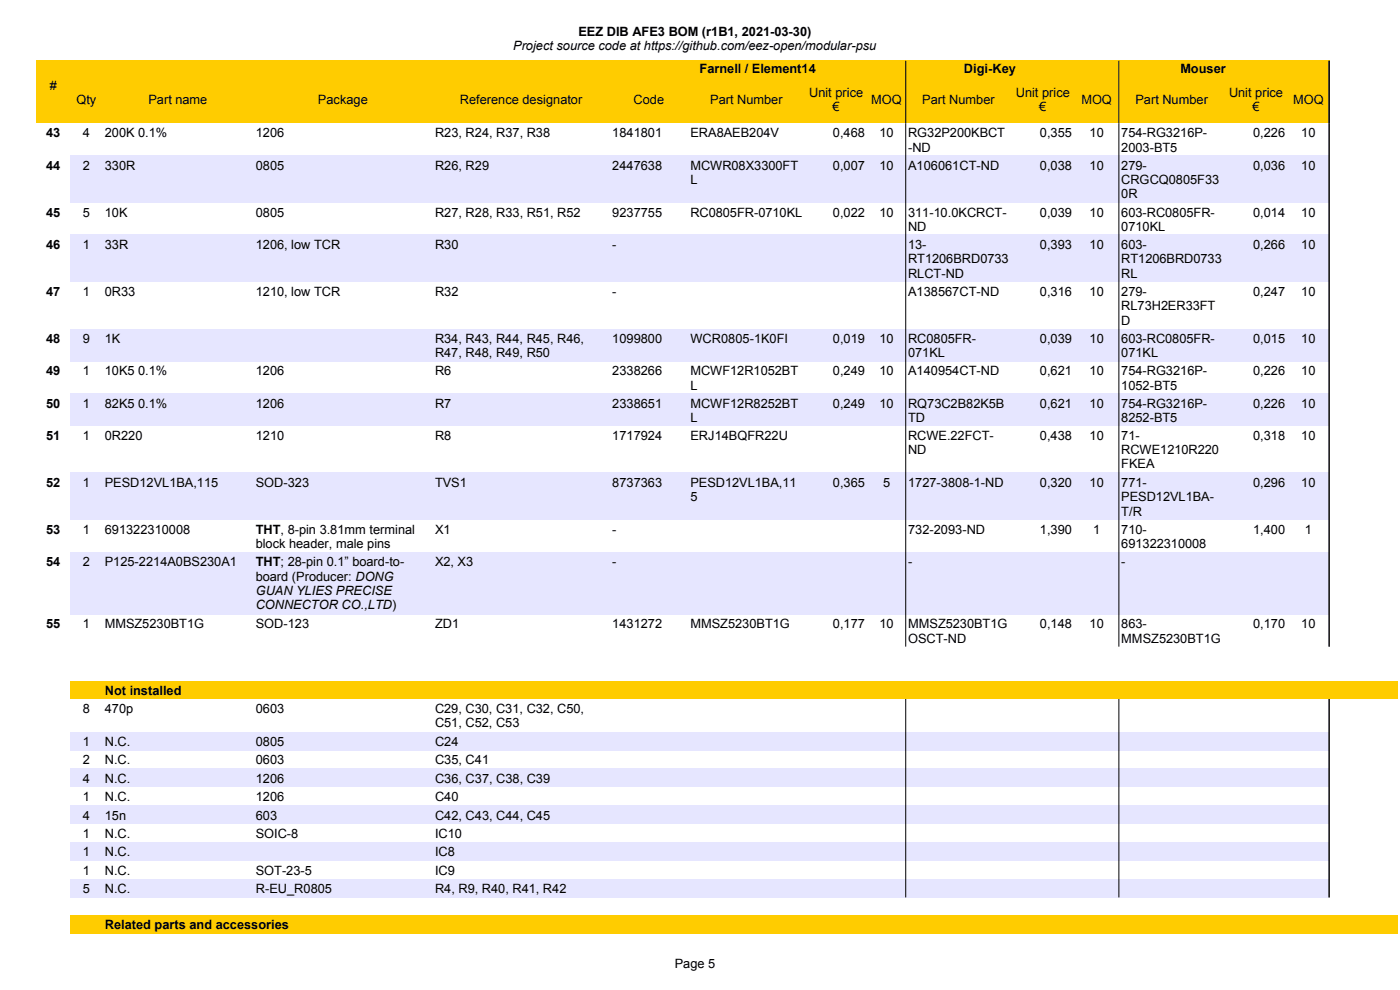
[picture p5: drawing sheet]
<svg xmlns="http://www.w3.org/2000/svg" width="297mm" height="210mm" viewBox="0 0 297 210" stroke-linecap="round" stroke-linejoin="round" font-family="sans-serif">
<defs><g id="words">
<g font-size="2.7">
<text x="108.9" y="10.6">Project source code at https://github.com/eez-open/modular-psu</text>
<text x="122.7" y="7.5">EEZ DIB AFE3 BOM (r1B1, 2021-03-30)</text>
<text x="148.4" y="15.4">Farnell / Element14</text>
<text x="204.5" y="15.4">Digi-Key</text>
<text x="250.4" y="15.4">Mouser</text>
<text x="10.5" y="19">#</text>
<text x="16.2" y="22.1">Qty</text>
<text x="31.5" y="22.1">Part name</text>
<text x="67.5" y="22.1">Package</text>
<text x="97.5" y="22.1">Reference designator</text>
<text x="134.4" y="22.1">Code</text>
<text x="150.7" y="22.1">Part Number</text>
<text x="171.7" y="20.5">Unit price</text>
<text x="176.6" y="23.6">€</text>
<text x="184.8" y="22.1">MOQ</text>
<text x="195.6" y="22.1">Part Number</text>
<text x="215.5" y="20.5">Unit price</text>
<text x="220.5" y="23.6">€</text>
<text x="229.4" y="22.1">MOQ</text>
<text x="240.9" y="22.1">Part Number</text>
<text x="260.7" y="20.5">Unit price</text>
<text x="265.7" y="23.6">€</text>
<text x="274.3" y="22.1">MOQ</text>
<text x="9.8" y="29.1">43</text>
<text x="17.6" y="29.1">4</text>
<text x="22.2" y="29.1">200K 0.1%</text>
<text x="54.3" y="29.1">1206</text>
<text x="92.3" y="29.1">R23, R24, R37, R38</text>
<text x="129.9" y="29.1">1841801</text>
<text x="146.5" y="29.1">ERA8AEB204V</text>
<text x="176.7" y="29.1">0,468</text>
<text x="186.5" y="29.1">10</text>
<text x="192.7" y="29.1">RG32P200KBCT</text>
<text x="220.6" y="29.1">0,355</text>
<text x="231.1" y="29.1">10</text>
<text x="237.9" y="29.1">754-RG3216P-</text>
<text x="265.9" y="29.1">0,226</text>
<text x="276.1" y="29.1">10</text>
<text x="9.8" y="36">44</text>
<text x="17.6" y="36">2</text>
<text x="22.2" y="36">330R</text>
<text x="54.3" y="36">0805</text>
<text x="92.3" y="36">R26, R29</text>
<text x="129.9" y="36">2447638</text>
<text x="146.5" y="36">MCWR08X3300FT</text>
<text x="176.7" y="36">0,007</text>
<text x="186.5" y="36">10</text>
<text x="192.7" y="36">A106061CT-ND</text>
<text x="192.7" y="32.2">-ND</text>
<text x="220.6" y="36">0,038</text>
<text x="231.1" y="36">10</text>
<text x="237.9" y="32.2">2003-BT5</text>
<text x="237.9" y="36">279-</text>
<text x="265.9" y="36">0,036</text>
<text x="276.1" y="36">10</text>
<text x="146.5" y="39">L</text>
<text x="237.9" y="39">CRGCQ0805F33</text>
<text x="9.8" y="46">45</text>
<text x="17.6" y="46">5</text>
<text x="22.2" y="46">10K</text>
<text x="54.3" y="46">0805</text>
<text x="92.3" y="46">R27, R28, R33, R51, R52</text>
<text x="129.9" y="46">9237755</text>
<text x="146.5" y="46">RC0805FR-0710KL</text>
<text x="176.7" y="46">0,022</text>
<text x="186.5" y="46">10</text>
<text x="192.7" y="46">311-10.0KCRCT-</text>
<text x="220.6" y="46">0,039</text>
<text x="231.1" y="46">10</text>
<text x="237.9" y="42">0R</text>
<text x="237.9" y="46">603-RC0805FR-</text>
<text x="265.9" y="46">0,014</text>
<text x="276.1" y="46">10</text>
<text x="9.8" y="52.8">46</text>
<text x="17.6" y="52.8">1</text>
<text x="22.2" y="52.8">33R</text>
<text x="54.3" y="52.8">1206, low TCR</text>
<text x="92.3" y="52.8">R30</text>
<text x="129.9" y="52.8">-</text>
<text x="192.7" y="49">ND</text>
<text x="192.7" y="52.8">13-</text>
<text x="220.6" y="52.8">0,393</text>
<text x="231.1" y="52.8">10</text>
<text x="237.9" y="49">0710KL</text>
<text x="237.9" y="52.8">603-</text>
<text x="265.9" y="52.8">0,266</text>
<text x="276.1" y="52.8">10</text>
<text x="192.7" y="55.8">RT1206BRD0733</text>
<text x="192.7" y="58.9">RLCT-ND</text>
<text x="237.9" y="55.8">RT1206BRD0733</text>
<text x="237.9" y="58.9">RL</text>
<text x="9.8" y="62.8">47</text>
<text x="17.6" y="62.8">1</text>
<text x="22.2" y="62.8">0R33</text>
<text x="54.3" y="62.8">1210, low TCR</text>
<text x="92.3" y="62.8">R32</text>
<text x="129.9" y="62.8">-</text>
<text x="192.7" y="62.8">A138567CT-ND</text>
<text x="220.6" y="62.8">0,316</text>
<text x="231.1" y="62.8">10</text>
<text x="237.9" y="62.8">279-</text>
<text x="237.9" y="65.8">RL73H2ER33FT</text>
<text x="265.9" y="62.8">0,247</text>
<text x="276.1" y="62.8">10</text>
<text x="237.9" y="68.9">D</text>
<text x="9.8" y="72.8">48</text>
<text x="17.6" y="72.8">9</text>
<text x="22.2" y="72.8">1K</text>
<text x="92.3" y="72.8">R34, R43, R44, R45, R46,</text>
<text x="92.3" y="75.8">R47, R48, R49, R50</text>
<text x="129.9" y="72.8">1099800</text>
<text x="146.5" y="72.8">WCR0805-1K0FI</text>
<text x="176.7" y="72.8">0,019</text>
<text x="186.5" y="72.8">10</text>
<text x="192.7" y="72.8">RC0805FR-</text>
<text x="192.7" y="75.8">071KL</text>
<text x="220.6" y="72.8">0,039</text>
<text x="231.1" y="72.8">10</text>
<text x="237.9" y="72.8">603-RC0805FR-</text>
<text x="237.9" y="75.8">071KL</text>
<text x="265.9" y="72.8">0,015</text>
<text x="276.1" y="72.8">10</text>
<text x="9.8" y="79.6">49</text>
<text x="17.6" y="79.6">1</text>
<text x="22.2" y="79.6">10K5 0.1%</text>
<text x="54.3" y="79.6">1206</text>
<text x="92.3" y="79.6">R6</text>
<text x="129.9" y="79.6">2338266</text>
<text x="146.5" y="79.6">MCWF12R1052BT</text>
<text x="146.5" y="82.7">L</text>
<text x="176.7" y="79.6">0,249</text>
<text x="186.5" y="79.6">10</text>
<text x="192.7" y="79.6">A140954CT-ND</text>
<text x="220.6" y="79.6">0,621</text>
<text x="231.1" y="79.6">10</text>
<text x="237.9" y="79.6">754-RG3216P-</text>
<text x="237.9" y="82.7">1052-BT5</text>
<text x="265.9" y="79.6">0,226</text>
<text x="276.1" y="79.6">10</text>
<text x="9.8" y="86.5">50</text>
<text x="17.6" y="86.5">1</text>
<text x="22.2" y="86.5">82K5 0.1%</text>
<text x="54.3" y="86.5">1206</text>
<text x="92.3" y="86.5">R7</text>
<text x="129.9" y="86.5">2338651</text>
<text x="146.5" y="86.5">MCWF12R8252BT</text>
<text x="146.5" y="89.5">L</text>
<text x="176.7" y="86.5">0,249</text>
<text x="186.5" y="86.5">10</text>
<text x="192.7" y="86.5">RQ73C2B82K5B</text>
<text x="192.7" y="89.5">TD</text>
<text x="220.6" y="86.5">0,621</text>
<text x="231.1" y="86.5">10</text>
<text x="237.9" y="86.5">754-RG3216P-</text>
<text x="237.9" y="89.5">8252-BT5</text>
<text x="265.9" y="86.5">0,226</text>
<text x="276.1" y="86.5">10</text>
<text x="9.8" y="93.3">51</text>
<text x="17.6" y="93.3">1</text>
<text x="22.2" y="93.3">0R220</text>
<text x="54.3" y="93.3">1210</text>
<text x="92.3" y="93.3">R8</text>
<text x="129.9" y="93.3">1717924</text>
<text x="146.5" y="93.3">ERJ14BQFR22U</text>
<text x="192.7" y="93.3">RCWE.22FCT-</text>
<text x="220.6" y="93.3">0,438</text>
<text x="231.1" y="93.3">10</text>
<text x="237.9" y="93.3">71-</text>
<text x="265.9" y="93.3">0,318</text>
<text x="276.1" y="93.3">10</text>
<text x="192.7" y="96.3">ND</text>
<text x="237.9" y="96.3">RCWE1210R220</text>
<text x="237.9" y="99.4">FKEA</text>
<text x="9.8" y="103.3">52</text>
<text x="17.6" y="103.3">1</text>
<text x="22.2" y="103.3">PESD12VL1BA,115</text>
<text x="54.3" y="103.3">SOD-323</text>
<text x="92.3" y="103.3">TVS1</text>
<text x="129.9" y="103.3">8737363</text>
<text x="146.5" y="103.3">PESD12VL1BA,11</text>
<text x="146.5" y="106.3">5</text>
<text x="176.7" y="103.3">0,365</text>
<text x="187.3" y="103.3">5</text>
<text x="192.7" y="103.3">1727-3808-1-ND</text>
<text x="220.6" y="103.3">0,320</text>
<text x="231.1" y="103.3">10</text>
<text x="237.9" y="103.3">771-</text>
<text x="237.9" y="106.3">PESD12VL1BA-</text>
<text x="265.9" y="103.3">0,296</text>
<text x="276.1" y="103.3">10</text>
<text x="9.8" y="113.3">53</text>
<text x="17.6" y="113.3">1</text>
<text x="22.2" y="113.3">691322310008</text>
<text x="54.3" y="113.3">THT, 8-pin 3.81mm terminal</text>
<text x="92.3" y="113.3">X1</text>
<text x="129.9" y="113.3">-</text>
<text x="192.7" y="113.3">732-2093-ND</text>
<text x="220.6" y="113.3">1,390</text>
<text x="231.9" y="113.3">1</text>
<text x="237.9" y="109.4">T/R</text>
<text x="237.9" y="113.3">710-</text>
<text x="265.9" y="113.3">1,400</text>
<text x="276.8" y="113.3">1</text>
<text x="54.3" y="116.3">block header, male pins</text>
<text x="237.9" y="116.3">691322310008</text>
<text x="9.8" y="120.2">54</text>
<text x="17.6" y="120.2">2</text>
<text x="22.2" y="120.2">P125-2214A0BS230A1</text>
<text x="54.3" y="120.2">THT; 28-pin 0.1” board-to-</text>
<text x="54.3" y="123.2">board (Producer: DONG</text>
<text x="92.3" y="120.2">X2, X3</text>
<text x="129.9" y="120.2">-</text>
<text x="192.7" y="120.2">-</text>
<text x="237.8" y="120.2">-</text>
<text x="54.3" y="126.2">GUAN YLIES PRECISE</text>
<text x="54.3" y="129.3">CONNECTOR CO.,LTD)</text>
<text x="9.8" y="133.3">55</text>
<text x="17.6" y="133.3">1</text>
<text x="22.2" y="133.3">MMSZ5230BT1G</text>
<text x="54.3" y="133.3">SOD-123</text>
<text x="92.3" y="133.3">ZD1</text>
<text x="129.9" y="133.3">1431272</text>
<text x="146.5" y="133.3">MMSZ5230BT1G</text>
<text x="176.7" y="133.3">0,177</text>
<text x="186.5" y="133.3">10</text>
<text x="192.7" y="133.3">MMSZ5230BT1G</text>
<text x="192.7" y="136.3">OSCT-ND</text>
<text x="220.6" y="133.3">0,148</text>
<text x="231.1" y="133.3">10</text>
<text x="237.9" y="133.3">863-</text>
<text x="237.9" y="136.3">MMSZ5230BT1G</text>
<text x="265.9" y="133.3">0,170</text>
<text x="276.1" y="133.3">10</text>
<text x="22.2" y="147.4">Not installed</text>
<text x="17.6" y="151.2">8</text>
<text x="22.2" y="151.2">470p</text>
<text x="54.3" y="151.2">0603</text>
<text x="92.3" y="151.2">C29, C30, C31, C32, C50,</text>
<text x="92.3" y="154.3">C51, C52, C53</text>
<text x="17.6" y="158.3">1</text>
<text x="22.2" y="158.3">N.C.</text>
<text x="54.3" y="158.3">0805</text>
<text x="92.3" y="158.3">C24</text>
<text x="17.6" y="162.1">2</text>
<text x="17.6" y="166.1">4</text>
<text x="22.2" y="162.1">N.C.</text>
<text x="22.2" y="166.1">N.C.</text>
<text x="54.3" y="162.1">0603</text>
<text x="54.3" y="166.1">1206</text>
<text x="92.3" y="162.1">C35, C41</text>
<text x="92.3" y="166.1">C36, C37, C38, C39</text>
<text x="17.6" y="169.9">1</text>
<text x="17.6" y="173.9">4</text>
<text x="22.2" y="169.9">N.C.</text>
<text x="22.2" y="173.9">15n</text>
<text x="54.3" y="169.9">1206</text>
<text x="54.3" y="173.9">603</text>
<text x="92.3" y="169.9">C40</text>
<text x="92.3" y="173.9">C42, C43, C44, C45</text>
<text x="17.6" y="177.7">1</text>
<text x="22.2" y="177.7">N.C.</text>
<text x="54.3" y="177.7">SOIC-8</text>
<text x="92.3" y="177.7">IC10</text>
<text x="17.6" y="181.6">1</text>
<text x="17.6" y="185.5">1</text>
<text x="22.2" y="181.6">N.C.</text>
<text x="22.2" y="185.5">N.C.</text>
<text x="54.3" y="185.5">SOT-23-5</text>
<text x="92.3" y="181.6">IC8</text>
<text x="92.3" y="185.5">IC9</text>
<text x="17.6" y="189.4">5</text>
<text x="22.2" y="189.4">N.C.</text>
<text x="54.3" y="189.4">R-EU_R0805</text>
<text x="92.3" y="189.4">R4, R9, R40, R41, R42</text>
<text x="22.2" y="197.2">Related parts and accessories</text>
<text x="143.2" y="205.2">Page 5</text>
</g>
</g></defs>
<path d="M7.6 12.9h274.3v13.2h-274.3z" fill-rule="evenodd" fill="#fc0"/>
<path d="M192.1 12.9v13.3M237.4 12.9v13.3M282 12.9v13.3" fill="none" stroke="#000" stroke-width=".21"/>
<g fill="#e6e6ff">
<path d="M14.9 33h267v10h-267z" fill-rule="evenodd"/>
<path d="M14.9 49.8h267v10h-267z" fill-rule="evenodd"/>
<path d="M14.9 69.8h267v6.8h-267z" fill-rule="evenodd"/>
<path d="M14.9 83.5h267v6.8h-267z" fill-rule="evenodd"/>
<path d="M14.9 100.3h267v10h-267z" fill-rule="evenodd"/>
<path d="M14.9 117.1h267v13.2h-267z" fill-rule="evenodd"/>
</g>
<path d="M14.9 144.6h281.7v3.7h-281.7z" fill-rule="evenodd" fill="#fc0"/>
<g fill="#e6e6ff">
<path d="M14.9 155.3h267v3.9h-267z" fill-rule="evenodd"/>
<path d="M14.9 163.1h267v3.9h-267z" fill-rule="evenodd"/>
<path d="M14.9 170.8h267v4h-267z" fill-rule="evenodd"/>
<path d="M14.9 178.6h267v4h-267z" fill-rule="evenodd"/>
<path d="M14.9 186.4h267v4h-267z" fill-rule="evenodd"/>
</g>
<path d="M14.9 194.2h281.7v3.9h-281.7z" fill-rule="evenodd" fill="#fc0"/>
<path d="M192.1 26.2v111M237.4 26.2v111M282 26.2v111M192.1 148.3v42.1M237.4 148.3v42.1M282 148.3v42.1" fill="none" stroke="#000" stroke-width=".21"/>
<use href="#words"/>
</svg>
